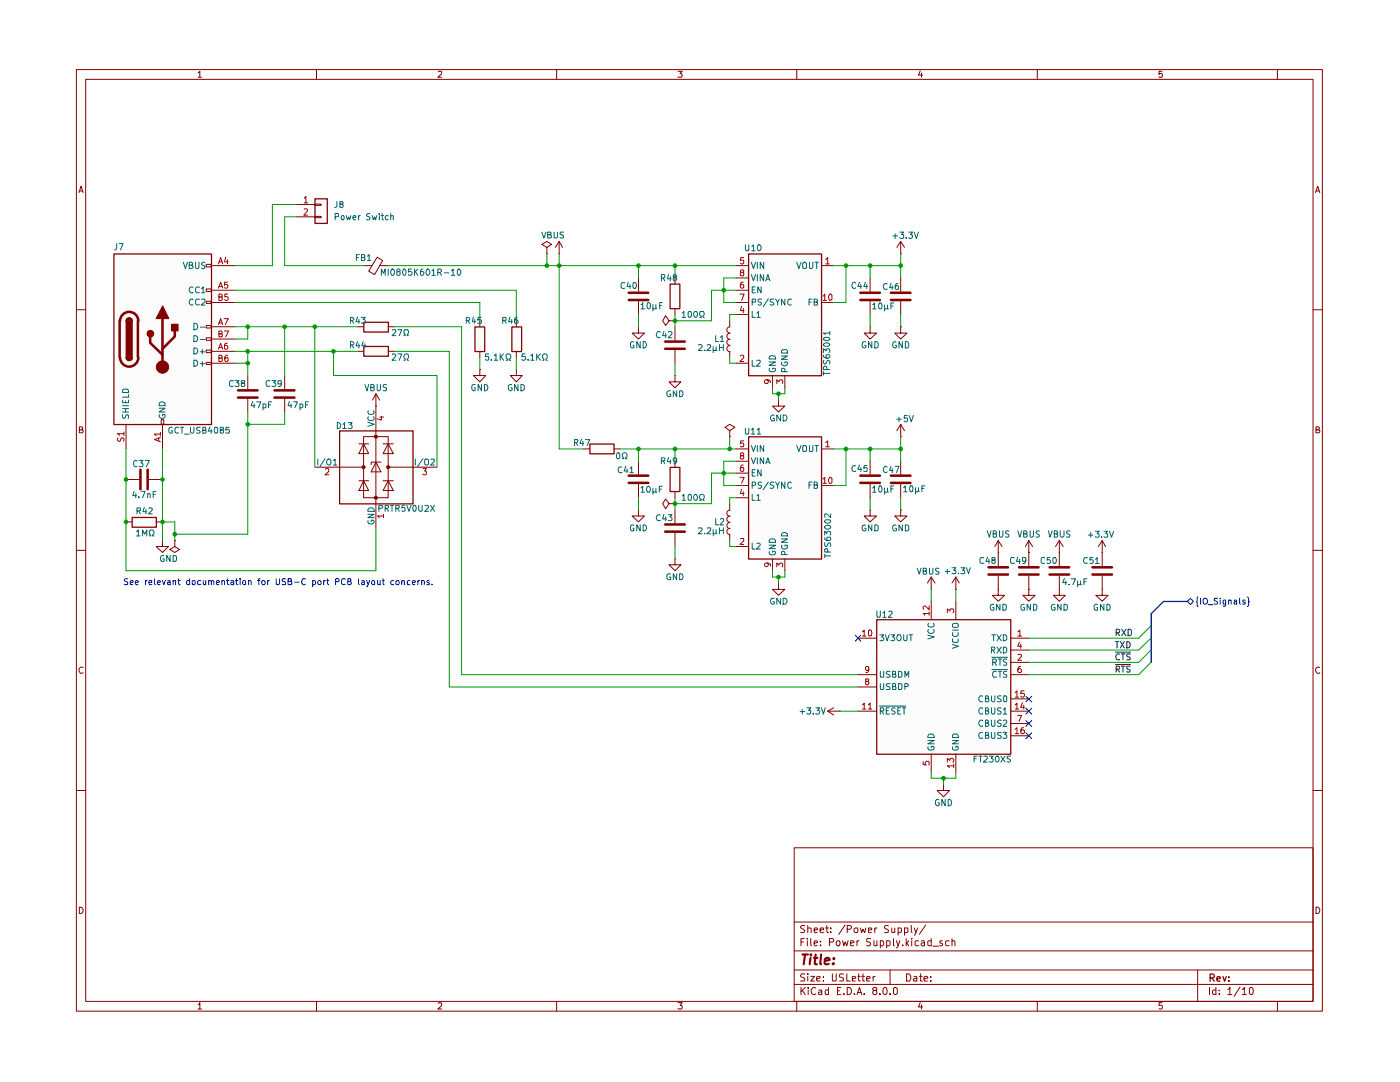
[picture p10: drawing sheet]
<svg xmlns="http://www.w3.org/2000/svg" width="279mm" height="216mm" viewBox="0 0 279 216" stroke-linecap="round" stroke-linejoin="round" font-family="sans-serif">
<g fill="none" stroke="#840000" stroke-width=".2">
<path d="M15.2 13.9h248.7v187.9h-248.7zM17.1 15.8h244.9v184h-244.9zM39.5 14.6l.4-.4v1.2M39.5 15.4h.7M63.2 13.9v1.9M87.5 14.3l.6-.1v.5l-.7 .7h.7M111.1 13.9v1.9M135.3 14.2h.8l-.4 .4 .4 .3v.4h-.8M159 13.9v1.9M183.6 14.1l-.3 .9h.9M183.9 14.6v.8M207 13.9v1.9"/>
<path d="M231.9 14.2h-.6v.5a.45 .45 0 0 1 .6 .1 .45 .45 0 0 1 0 .6l-.6-.1M254.9 13.9v1.9M15.8 38.4l.4-1.2 .4 1.2M15.9 38.1h.6M262.6 38.4l.4-1.2 .4 1.2M262.6 38.1h.6M15.2 61.8h1.9M262 61.8h1.9M15.8 85.8h.5l.2-.3-.2-.3h-.5v1.2h.6l.2-.5-.3-.1M262.6 85.8h.5l.2-.3-.2-.3h-.5v1.2h.6l.2-.5-.3-.1M15.2 109.8h1.9M262 109.8h1.9"/>
<path d="M16.6 133.2a.59 .59 0 0 0-.9 .5 .59 .59 0 0 0 .8 .6l.1-.1M263.4 133.2a.59 .59 0 0 0-.9 .5 .59 .59 0 0 0 .8 .6l.1-.1M15.2 157.7h1.9M262 157.7h1.9M158.5 169.2h103.5v30.6h-103.5zM15.8 181a.65 .65 0 0 1 .8 .7 .65 .65 0 0 1-.8 .6zM63.2 199.8v2M111.1 199.8v2M158.5 196.4h103.5M158.5 193.6h103.5M158.5 189.7h103.5M158.5 184h103.5"/>
<path d="M159 199.8v2M159.9 197v1.5M159.9 188h.5M160.1 197.6l.6 .9M160.5 187.3h-.6v1.4M160.6 194.4h-.7l-.1 .3 .1 .3a.49 .49 0 0 1 .6 .1 .49 .49 0 0 1 0 .6l-.7 .1M160.6 184.7a.6 .6 0 0 0-.8 .2l.1 .4a.74 .74 0 0 1 .7 .5l-.2 .3-.6-.1M160.7 197l-.8 .9M161.1 187.3v.1M161.1 187.7v1M161.2 194.3v.2M161.2 185.3l.6-.1 .1 .9"/>
<path d="M161.2 184.7v1.4M161.2 194.8v1M161.3 197v.2M161.3 197.5v1M161.8 194.8h.8l-.8 1h.8M161.8 187.3v1.2l.2 .2M162.5 188.2l.7-.2-.1-.2-.5-.1-.1 .3 .1 .6h.5M162.5 185.6l.7-.1-.1-.3h-.5l-.1 .1v.6l.1 .2 .5-.1M162.8 197.2a.68 .68 0 0 0-1 .5 .68 .68 0 0 0 .8 .8l.2-.2M163 195.3l.7-.1v-.3l-.5-.1-.2 .2 .1 .8h.6M163.4 197.6h.6v.9M163.7 185.6l.6-.1v-.3h-.6v.1v.6l.2 .2 .4-.1"/>
<path d="M163.7 188.6v.1M163.7 187.8v.2M164 197.9l-.6 .1-.1 .1v.2l.3 .2 .4-.1M164.3 195.7v.1M164.3 194.9v.1M164.8 185.2h.6M165 184.7v1.2l.4 .2M165.4 197.6l-.5-.1-.2 .3 .1 .6h.6M165.4 197v1.5M165.5 188h.7l.2-.3-.1-.3-.8-.1v1.4M165.8 185.9v.2M165.8 185.2v.1"/>
<path d="M166.1 194.3l.1 1.5 .7-.1v-1.4M167 187.8l.4-.1 .2 .3v.4l-.2 .3-.4-.1-.1-.2v-.4zM167.1 197.7h.5M167.8 197h-.7v1.5h.7M168.2 187.7l.2 1 .3-.7 .3 .7 .3-1M168.3 194.4l-.5-.1-.2 .2v.5l.7 .2v.5l-.7 .1M168.4 198.3v.2M168.7 184.6l-1.3 1.8M169 194.3v1.5h.7M169.1 197a.73 .73 0 0 1 .8 .7 .73 .73 0 0 1-.8 .8zM169.1 185.4h.6l.2-.2v-.3l-.2-.2h-.6v1.4M169.8 188.2l.6-.2v-.2h-.6v.8h.6"/>
<path d="M170.1 195.3l.7-.1-.1-.3h-.6v.9h.6M170.5 198.3v.2M170.5 185.3h.7l-.1 .7a.45 .45 0 0 1-.7-.2zM171 198.5l.5-1.5 .5 1.5M171 187.7v1M171.2 194.8h.5M171.2 198h.7M171.4 194.3v1.3l.1 .2h.2M171.5 187.7l-.5 .3M171.7 185.2l.3 .9 .2-.7 .4 .7 .2-.9M172 194.8h.6M172.2 194.3v1.5h.4"/>
<path d="M172.5 198.3v.2M173 195.3l.7-.1-.1-.3h-.6v.9h.6M173.3 185.6l.7-.1-.1-.3h-.6v.8h.6M173.7 187.3l-.7 .1v.4l.7 .2v.3v.3l-.2 .1-.5-.1M174.2 194.8v1M174.4 197.6l-.2-.2 .2-.4h.4l.2 .3-.2 .3h-.4l-.2 .2v.4l.2 .3h.4l.2-.3v-.2l-.2-.4M174.4 187.7v.9l.4 .1 .2-.1M174.6 185.2v.9M174.7 194.8l-.5 .3M175 185.2h-.2l-.2 .2M175 187.7v1M175.6 198.3v.2"/>
<path d="M175.7 187.8l.4-.1 .3 .3-.1 .6-.2 .1-.4-.1M175.7 187.7v1.4M176.5 197a.78 .78 0 0 1 .6 .6 .78 .78 0 0 1-.2 .8l-.2 .1a.8 .8 0 0 1-.5-.7 .8 .8 0 0 1 .3-.8zM177 187.8l.4-.1 .2 .2v.7l-.2 .1-.4-.1M177 187.7v1.4M177.3 184.7h-.5l-.3 .1v.4l.7 .3 .1 .4-.3 .2-.5-.1M177.6 198.3v.2M177.6 193.6v2.8M178 185.2v.8l.3 .1 .3-.2M178.3 197.3l.3-.3 .5 .3v.9l-.4 .3-.4-.3zM178.3 187.3v1.3l.2 .1M178.6 185.2v.9"/>
<path d="M178.9 187.7l.3 1M179.2 186l.5 .1 .2-.3v-.4l-.2-.2h-.5v1.4M179.6 187.7l-.4 1-.3 .4M180.2 188.6v.1M180.5 186l.4 .1 .3-.2-.1-.7h-.6v1.4M180.9 187.3v1.4M180.9 194.3a.81 .81 0 0 1 .9 .5 .81 .81 0 0 1-.3 1h-.6zM180.9 188.1l.5 .6M181.4 187.7l-.5 .6M181.9 184.7v1.2l.1 .2M182 187.3v.1M182 187.7v1"/>
<path d="M182.4 194.9h.6v.9h-.6l-.1-.4 .7-.2M182.5 185.2l.3 .9M183.1 185.2a2.02 2.02 0 0 1-.6 1.4M183.3 187.8l-.4-.1-.3 .2v.7l.3 .1 .4-.1M183.5 194.8h.6M183.7 194.3v1.5h.4M183.9 187.8h.5l.1 .9M184.4 195.3l.8-.1-.1-.3-.4-.1-.3 .2 .1 .8h.6M184.5 188l-.6 .2-.1 .2 .3 .3 .4-.1M184.7 184.6l-1.2 1.8M185.8 195.7v.1M185.8 194.9v.1"/>
<path d="M185.8 187.8l-.4-.1-.2 .2v.7l.2 .1 .4-.1M185.8 187.3v1.4M186.2 188.8h1.1M188 187.8l-.3-.1-.2 .3 .2 .2 .4 .2-.1 .2h-.5M189.4 187.8l-.4-.1-.3 .2v.7l.3 .1 .4-.1M190 187.9l.2-.2 .3 .1 .1 .9M190 187.3v1.4M207 199.8v2M239 193.6v6.2M241.4 197v1.5M242.7 197.6l-.5-.1-.2 .3v.4l.2 .3 .5-.1M242.7 197v1.5"/>
<path d="M243.3 198.3v.2M243.3 197.6v.1M245 197.4l.4-.1 .1-.3v1.5M245 198.5h.9M247.5 196.9l-1.2 1.9M247.9 197.4l.3-.1 .1-.3v1.5M247.9 198.5h.9M249.3 197.3l.4-.3a.81 .81 0 0 1 0 1.5l-.4-.3zM254.9 199.8v2M262.6 181a.65 .65 0 0 1 .8 .7 .65 .65 0 0 1-.8 .6zM39.5 200.5l.4-.4v1.2M39.5 201.3h.7"/>
<path d="M87.5 200.2l.1-.1h.4l.1 .1v.5l-.7 .6h.7M135.3 200.1h.8l-.4 .5 .4 .1v.6h-.8M183.6 200.1l-.3 .8h.9M183.9 200.5v.8M231.9 200.1h-.6v.6h.6l.1 .4-.3 .2h-.4"/>
</g>
<path d="M241.5 195.1l.8-.1v-.5l-.3-.1h-.5v1.4M241.9 195.1l.5 .7M242.9 195.4l.6-.2-.1-.3h-.4l-.1 .1v.6l.1 .2 .5-.1M244.1 194.9l.3 .9 .3-.9M245.2 195.7v.1M245.2 194.9v.1" fill="none" stroke="#840000" stroke-width=".25"/>
<path d="M160.1 190.5h1.1M160.7 190.5l-.3 1.9M161.8 191.1l-.2 1.3M161.8 190.5v.1M162.4 191.1h.7M162.8 190.5l-.2 1.8 .4 .1M163.9 190.5l-.2 1.7 .2 .2M164.6 191.7l1-.1-.1-.4a.6 .6 0 0 0-.9 .2v.9h.8M166.3 192.2l.1 .1h-.2l.1-.1-.1 .2M166.4 191.2v.2" fill="none" stroke="#840000" stroke-width=".42"/>
<g fill="#fcfcfc">
<path d="M133.7 93.2h1.9v4.8h-1.9z"/>
<path d="M133.7 56.6h1.9v5h-1.9z"/>
<path d="M132.8 99.6l.7 .9h1.2h-1.2l-.7 1-.5-1z"/>
<path d="M132.8 63l.7 1h1.2h-1.2l-.7 .9-.5-.9z"/>
<path d="M117.7 88.6h4.8v1.9h-4.8z"/>
<path d="M22.7 50.6h19.5v34.1h-19.5z"/>
<path d="M26.3 103.2h4.9v2h-4.9z"/>
<path d="M34.9 107.9v1.2l.9 .5-.9 .6-1-.6 1-.5z"/>
<path d="M67.7 85.9h14.7v14.6h-14.7z"/>
<path d="M62.8 39.6h2.5v4.9h-2.5z"/>
<path d="M108.1 48.8l1-.6 1 .6-1 .6v1.2v-1.2z"/>
<path d="M102.1 65.2h2v4.9h-2z"/>
<path d="M75.3 51.3l1.1 .7-1.6 2.8-1.2-.7z"/>
<path d="M94.7 65.2h2v4.9h-2z"/>
<path d="M72.6 64.3h4.9v1.9h-4.9z"/>
<path d="M72.6 69.1h4.9v1.9h-4.9z"/>
<path d="M149.4 50.6h14.5v24.3h-14.5z"/>
<path d="M144.7 85.3l.9-.6 1 .6-1 .6v1.2v-1.2z"/>
<path d="M174.9 123.6h26.8v26.9h-26.8z"/>
<path d="M149.4 87.1h14.5v24.4h-14.5z"/>
</g>
<path d="M22.7 50.7h19.5v34h-19.5zM133.7 56.7h2v4.9h-2zM25.2 71.3a.61 .61 0 0 0 .6 .6 .61 .61 0 0 0 .6-.6M117.7 88.6h4.9v2h-4.9zM133.7 93.3h2v4.8h-2z" fill="none" stroke="#840000" stroke-width=".25"/>
<g fill="none" stroke="#840000" stroke-width=".2">
<path d="M41.2 57.7h1v.5h-1zM41.2 52.7h1v.6h-1zM127.4 55.5v2.7M134.7 55.5v1.1M41.2 72.3h1v.4h-1zM41.2 69.9h1v.5h-1zM41.2 67.4h1v.5h-1zM41.2 64.9h1v.5h-1zM41.2 60.1h1v.4h-1zM127.4 65.2v1.3h1.2l-1.2 1.2-1.2-1.2h1.2M127.4 65.2h.1M127.4 60.1v2.6"/>
<path d="M133.5 64l-.7-1-.5 1 .5 .9 .7-.9h1.2M134.7 64h.1M134.7 74.9v1.3h1.2l-1.2 1.2-1.2-1.2h1.2M134.7 74.9h.1M134.7 61.6v1.1M134.7 65.2v2.7M134.7 69.9v2.6M32.2 83.7h.5v1h-.5zM116.4 89.6h1.3M122.5 89.6h1.3M127.4 92v2.7M127.4 96.6v2.7"/>
<path d="M134.7 92v1.2M134.7 98v1.3M127.4 101.8v1.2h1.2l-1.2 1.1-1.2-1.1h1.2M127.4 101.8h.1M133.5 100.5l-.7-.9-.5 .9 .5 1 .7-1h1.2M134.7 100.5h.1M134.7 111.5v1.2h1.2l-1.2 1.2-1.2-1.2h1.2M134.7 111.5h.1M134.7 101.8v2.6M134.7 106.3v2.8"/>
</g>
<path d="M125.5 58.4h3.9M125.5 59.9h3.9M24 71.3a1.83 1.83 0 0 0 1.8 1.9 1.83 1.83 0 0 0 1.8-1.9M132.8 69.6h3.9M132.8 68.2h3.9M125.5 94.9h3.9M125.5 96.4h3.9M132.8 106.1h3.9M132.8 104.7h3.9" fill="none" stroke="#840000" stroke-width=".51"/>
<path d="M25.1 71.3h1.2a.61 .61 0 0 1-.6 .6 .61 .61 0 0 1-.6-.6z" fill="#840000"/>
<path d="M25.2 64.1h1.2v7.2h-1.2z" fill="none" stroke="#840000" stroke-width=".25"/>
<path d="M25.1 64h1.2v7.3h-1.2z" fill="#840000"/>
<path d="M25.2 64a.61 .61 0 0 1 .6-.6 .61 .61 0 0 1 .6 .6" fill="none" stroke="#840000" stroke-width=".25"/>
<path d="M25.3 63.6a.61 .61 0 0 1 .7-.2 .61 .61 0 0 1 .3 .6h-1.2z" fill="#840000"/>
<path d="M24 64a1.83 1.83 0 0 1 1.8-1.8 1.83 1.83 0 0 1 1.8 1.8" fill="none" stroke="#840000" stroke-width=".51"/>
<circle cx="30" cy="66.6" r=".64" fill="none" stroke="#840000" stroke-width=".25"/>
<circle cx="30" cy="66.6" r=".64" fill="#840000"/>
<circle cx="32.4" cy="73.2" r="1.23" fill="none" stroke="#840000" stroke-width=".2"/>
<circle cx="32.4" cy="73.2" r="1.23" fill="#840000"/>
<path d="M23.9 64v7.3M27.5 64v7.3M30 67.1v1.3l2.4 2.4M32.4 63.5v9.7M34.9 66v1.1l-2.5 2.5" fill="none" stroke="#840000" stroke-width=".51"/>
<path d="M32.5 61.1l1.2 2.4h-2.5z" fill="none" stroke="#840000" stroke-width=".25"/>
<path d="M32.4 61l1.2 2.5h-2.4z" fill="#840000"/>
<path d="M34.2 64.7h1.3v1.3h-1.3z" fill="none" stroke="#840000" stroke-width=".25"/>
<path d="M34.2 64.7h1.3v1.3h-1.3z" fill="#840000"/>
<g fill="none" stroke="#840000" stroke-width=".2">
<path d="M42.2 53h4.8M42.2 57.9h4.8M42.2 70.1h4.8M42.2 65.2h4.8M42.2 60.4h4.8M42.2 72.5h4.8M42.2 67.7h4.8M49.4 74.9v2.7M49.4 79.6v2.6M25.1 84.7v4.9M25.1 95.7h2.7M29.7 95.7h2.7"/>
<path d="M32.4 84.7v4.9M72.4 93h.4v.4h-.4zM25.1 104.1h1.2M31.2 104.1h1.2M32.4 107.9v1.2h1.2l-1.2 1.1-1.2-1.1h1.2M32.4 107.9h.1M34.9 107.9v1.2l.9 .5-.9 .6-1-.6 1-.5M34.9 107.9h.1"/>
</g>
<g fill="none" stroke="#006464" stroke-width=".2">
<path d="M36.6 52.3l.4 1.3 .4-1.3M37.8 52.9h.6v-.5l-.6-.1v1.3h.5l.2-.4-.3-.3M38.5 57.3a.61 .61 0 0 0-.7 .3 .61 .61 0 0 0 .2 .8l.5-.1M38.5 59.8l-.5-.1a.61 .61 0 0 0-.2 .8 .61 .61 0 0 0 .7 .3M39 52.3v1.1l.3 .2 .3-.1 .1-.2v-1M39.8 57.3l-.3-.1-.5 .3v.7l.3 .2 .5-.1M39.8 59.8l-.5-.1-.3 .2v.7l.5 .3 .3-.1M40.2 57.6l.4-.4v1.2M40.2 59.8l.6-.1 .1 .5-.8 .7h.8M40.2 58.4h.7M40.9 52.4l-.4-.1-.3 .3 .2 .3 .5 .2v.3l-.2 .2-.5-.1M24.5 79.8v.6h1.2v-.6"/>
<path d="M24.5 77.8l.2-.2h.7l.3 .4v.3h-1.2zM25.7 78.7v.6h-1.2M38.7 69.4a.66 .66 0 0 1 .7 .4 .66 .66 0 0 1-.2 .8h-.5zM38.7 64.5a.65 .65 0 0 1 .8 .7 .65 .65 0 0 1-.8 .6zM38.7 71.9h.5a.66 .66 0 0 1 .2 .8 .66 .66 0 0 1-.7 .4zM38.7 67a.66 .66 0 0 1 .7 .4 .66 .66 0 0 1-.2 .8h-.5zM40 70.2h.9M40 65.3h.9M40 72.6h.9M40 67.7h.9M40.4 69.7v.9M40.4 72.1v1"/>
<path d="M24.5 82.7v.6l.1 .2 .5-.3v-.2l.2-.3 .3 .1v.7M24.5 82.2h1.2M24.5 81.5h1.2M24.5 80.9h1.2M25.1 80v.4M25.1 81.5v.7M31.8 81.5h1.1l-1.1 .7h1.1M31.8 82.7a.61 .61 0 0 0 .3 .8 .61 .61 0 0 0 .8-.3v-.5h-.5v.3M31.8 80.4a.72 .72 0 0 1 1.1 0v.5h-1.1z"/>
</g>
<g fill="none" stroke="#a90000" stroke-width=".2">
<path d="M43.6 52.7l.4-1.3 .5 1.3M43.6 57.5l.4-1.2 .5 1.2M43.7 59.3h.5l.2-.4-.3-.2h-.4v1.2h.5l.2-.1v-.4l-.3-.1M43.7 52.2h.6M43.7 57.2h.6M45 51.3l-.2 .9h.8M45.4 56.3h-.6v.6l.4-.2 .3 .3-.1 .4h-.6M45.4 51.8v.9M45.5 58.7h-.6v.6h.6v.6h-.5l-.1-.1M43.6 69.7l.4-1.2 .5 1.2M43.6 64.8l.4-1.2 .5 1.2M43.7 71.5l.6-.1 .1-.3-.3-.2h-.4v1.2h.5l.2-.1v-.4l-.3-.1"/>
<path d="M43.7 66.6h.4l.3-.2-.2-.4h-.5v1.2l.7-.1v-.4l-.3-.1M43.7 69.3h.6M43.7 64.4h.6M44.7 63.6h.9l-.6 1.2M44.8 66h.8l-.6 1.2M45.4 68.5h-.4l-.2 .3v.8h.6v-.6l-.4-.1-.2 .3M45.5 70.9l-.5 .1-.1 .2v.8l.1 .1h.5v-.7h-.5l-.1 .2M23.5 87.4v.4l.2 .3 .3-.1 .2-.6h.4l.1 .1-.1 .6M24.7 86.5h-1.2l.4 .4M24.7 86.2v.7M31.7 87.4v.6M32 87.3l-1.2 .4 1.2 .4"/>
<path d="M32 86.6h-1.2l.4 .4M32 86.3v.7"/>
</g>
<path d="M47.5 79.3h3.9M47.5 77.9h3.9M28 93.7v3.9M29.5 93.7v3.9" fill="none" stroke="#840000" stroke-width=".51"/>
<path d="M67.8 86h14.6v14.5h-14.6zM26.4 103.3h4.8v1.9h-4.8z" fill="none" stroke="#840000" stroke-width=".25"/>
<path d="M72.4 93h.4v.4h-.4z" fill="#840000"/>
<path d="M72.6 87.1h4.9v12.2h-4.9zM74.8 99.1h.4v.4h-.4z" fill="none" stroke="#840000" stroke-width=".2"/>
<path d="M74.8 99.1h.4v.4h-.4z" fill="#840000"/>
<g fill="none" stroke="#840000" stroke-width=".2">
<path d="M67.7 93.2h4.9M71.6 95.9h2M71.6 88.6h2M72.6 95.9l1 2h-2zM72.6 88.6l1 1.9h-2zM74.8 86.9h.4v.4h-.4zM75 92.2l1 2h-1.9zM75 85.9v14.6M76 92.2h-1.9v.5M76.5 95.9h2M76.5 88.6h2M77.5 95.9l1 2h-2z"/>
<path d="M77.5 88.6l1 1.9h-2zM77.5 93.2h4.9"/>
</g>
<path d="M74.8 86.9h.4v.4h-.4z" fill="#840000"/>
<path d="M77.3 93h.4v.4h-.4z" fill="none" stroke="#840000" stroke-width=".2"/>
<path d="M77.3 93h.4v.4h-.4z" fill="#840000"/>
<g fill="none" stroke="#840000" stroke-width=".2">
<path d="M59.2 40.8h3.6M59.2 43.3h3.6M62.8 43.2h1.3v.2h-1.3zM62.8 40.7h1.3v.3h-1.3zM72.6 53h1.6M75.3 51.3l1.1 .7-1.6 2.8-1.2-.7zM75.8 53h1.7M109.1 49.4l1-.6-1-.6-1 .6 1 .6v1.2M109.1 50.6h.1M111.6 50.6h.1M111.6 48.2l-.8 1.2M111.6 48.2v2.4"/>
<path d="M111.6 48.2l.7 1.2M146.9 53h2.5M146.9 57.9h2.5M146.9 55.5h2.5M163.9 53h2.5M173.7 55.5v2.7M179.7 50.6h.1M179.7 48.2v2.4M179.7 55.5v2.7M179.7 48.2l-.7 1.2M179.7 48.2l.8 1.2M56.8 74.9v2.7"/>
<path d="M56.8 79.6v2.6M71.4 65.2h1.2M71.4 70.1h1.2M75 78.6v7.3M75 78.6l-.7 1.2M75 78.6l.8 1.2M77.5 65.2h1.2M77.5 70.1h1.2M95.8 73.7v1.2h1.1l-1.1 1.3-1.3-1.3h1.3M95.8 73.7h.1M95.8 64v1.2M95.8 70.1v1.2"/>
<path d="M103 73.7v1.2h1.2l-1.2 1.3-1.1-1.3h1.1M103 73.7h.1M103 64v1.2M103 70.1v1.2M145.6 64v1.2M145.6 70.1v1.2M145.7 68.9a.61 .61 0 0 0-.6 .7 .61 .61 0 0 0 .6 .6M145.7 67.7a.61 .61 0 0 0-.6 .6 .61 .61 0 0 0 .6 .6M145.7 66.5a.61 .61 0 0 0-.6 .6 .61 .61 0 0 0 .6 .6M145.7 65.2a.61 .61 0 0 0-.6 .6 .61 .61 0 0 0 .6 .6M146.9 60.4h2.5M146.9 72.5h2.5"/>
<path d="M146.9 62.7h2.5M154.2 74.9v2.5M155.4 79.8v1.2h1.2l-1.2 1.2-1.2-1.2h1.2M155.4 79.8h.1M156.6 74.9v2.5M163.9 60.4h2.5M173.7 65.2v1.3h1.2l-1.2 1.2-1.2-1.2h1.2M173.7 65.2h.1M173.7 60.1v2.6M179.7 65.2v1.3h1.3l-1.3 1.2-1.1-1.2h1.1M179.7 65.2h.1M179.7 60.1v2.6"/>
<path d="M62.8 93.2h4.9M75 81h.1M82.4 93.2h4.8M145.6 85.9l1-.6-1-.6-.9 .6 .9 .6v1.2M145.6 87.1h.1M146.9 89.6h2.5M146.9 96.9h2.5M146.9 99.3h2.5M146.9 94.4h2.5M146.9 92h2.5M163.9 89.6h2.5M163.9 96.9h2.5"/>
<path d="M173.7 92v2.7M173.7 96.6v2.7M179.7 87.1h.1M179.7 84.7l-.7 1.2M179.7 84.7v2.4M179.7 92v2.7M179.7 96.6v2.7M179.7 84.7l.8 1.2M75 100.5v4.9M145.6 100.5v1.3M145.6 106.6v1.3M145.7 105.4a.61 .61 0 0 0-.6 .6 .61 .61 0 0 0 .6 .7"/>
<path d="M145.7 103a.64 .64 0 0 0-.6 .6 .64 .64 0 0 0 .6 .6 .61 .61 0 0 0-.6 .7 .61 .61 0 0 0 .6 .6M145.7 101.8a.61 .61 0 0 0-.6 .6 .61 .61 0 0 0 .6 .6M146.9 109.1h2.5M154.2 111.5v2.4M155.4 116.3v1.3h1.2l-1.2 1.2-1.2-1.2h1.2M155.4 116.3h.1M156.6 111.5v2.4M173.7 101.8v1.2h1.2l-1.2 1.1-1.2-1.1h1.2M173.7 101.8h.1M179.7 101.8v1.2h1.3l-1.3 1.1-1.1-1.1h1.1M179.7 101.8h.1M185.8 117.6h.1"/>
<path d="M185.8 115.1v2.5M185.8 120v3.6M185.8 115.1l-.7 1.2M185.8 115.1l.8 1.2M190.8 117.6h.1M190.8 115.1v2.5M190.8 120v3.6M190.8 115.1l-.8 1.2M190.8 115.1l.6 1.2M199.2 110.2h.1M199.2 107.9v5M199.2 114.9v2.7"/>
<path d="M199.2 107.9l-.7 1.2M199.2 107.9l.8 1.2M171.2 127.3h3.7M171.2 134.6h3.7M171.2 137.1h3.7M201.7 127.3h3.6M201.7 139.4h3.6M201.7 132.2h3.6M201.7 129.7h3.6M201.7 134.6h3.6M165.2 141.9h2.4M165.2 141.9l1.2 .8"/>
<path d="M166.4 141.2l-1.2 .7M167.6 141.9h.1M171.2 141.9h3.7M185.8 150.5v3.6M188.3 156.6v1.1h1.2l-1.2 1.3-1.3-1.3h1.3M188.3 156.6h.1M190.8 150.5v3.6M201.7 141.9h3.6M201.7 146.8h3.6M201.7 144.4h3.6"/>
</g>
<g fill="none" stroke="#006464" stroke-width=".2">
<path d="M149.9 52.3l.5 1.3 .4-1.3M149.9 54.8l.5 1.3 .4-1.3M150.1 57.8h.4M150.7 57.2h-.6v1.2h.6M151.1 52.3v1.3M151.1 54.8v1.3M151.9 57.2v1.2l-.7-1.2v1.2M152 59.7l-.7 .1v.3l.7 .4-.3 .4-.4-.1M152.4 52.3v1.3l-.7-1.3v1.3M152.4 54.8v1.3l-.7-1.3v1.3M152.8 56.1l.4-1.3 .5 1.3M153 55.7h.5"/>
<path d="M153.3 59.6l-1 1.6M154.4 59.7h-.6l-.1 .2 .2 .4h.3l.2 .2-.1 .3h-.6M154.8 59.7l.4 .6 .3-.6M156.6 59.7v1.2l-.6-1.2v1.2M157.9 59.8l-.5-.1-.2 .2v.7a.45 .45 0 0 0 .7 .2M159 52.3l.4 1.3 .5-1.3M160.4 52.3h.3l.3 .3v.8l-.3 .2-.5-.2v-.8zM161.5 52.3v1.1l.2 .2h.3l.2-.3v-1M162.1 59.7h-.6v1.2M162.6 52.3h.7M163 52.3v1.3M150.1 71.9v1.2h.6"/>
<path d="M150.1 62.1v1.2h.6M150.1 60.3h.6l.1-.5-.7-.1v1.2M151 72l.6-.1 .1 .3-.7 .9h.7M151 62.5l.4-.4v1.2M151 63.3h.7M153.5 72.2h1.3l-1.3 .7h1.3M153.6 73.5l-.1 .3 .3 .4h.6l.4-.4-.1-.3h-.5v.2M153.7 71h.9l.2 .6h-1.3zM155.2 60.3v.6M156 71h1.1l-1.1 .7h1.1M156 72.3v.1a.66 .66 0 0 0 .4 .6 .66 .66 0 0 0 .7-.3v-.5h-.5v.3M156 69.9l.2-.1h.7l.2 .1v.5h-1.1z"/>
<path d="M156.6 74.2v-.5l-.1-.2h-.5v.7h1.1M161.5 60.3h.4M162.5 60.3h.4l.3-.3-.2-.3h-.5v1.2l.7-.1v-.4l-.3-.1M63.4 91.6v1.2M64.9 91.5l-1.1 1.6M65.3 91.8l.1-.2h.5l.1 .2a.65 .65 0 0 1-.5 1l-.1-.1a.67 .67 0 0 1-.1-.9zM66.6 92l.3-.4v1.2M66.6 92.8h.6M73.4 84.2l1.3 .5-1.3 .4M73.5 83.1l-.1 .5 .2 .2h.8a.37 .37 0 0 0 .3-.3 .37 .37 0 0 0-.2-.4M73.5 82l-.1 .2a.6 .6 0 0 0 .7 .5 .6 .6 0 0 0 .5-.7h-.1M82.9 91.6v1.2"/>
<path d="M84.4 91.5l-1.1 1.6M84.9 91.6h.4l.2 .2v.8l-.2 .2-.5-.2v-.8zM86 91.7l.6-.1 .1 .4-.8 .8h.8M149.9 88.9l.5 1.2 .4-1.2M149.9 91.4l.5 1.1 .4-1.1M150.1 98.6v1.2h.6M150.1 96.9l.6-.1 .1-.4-.3-.2h-.4v1.3M150.1 94.3h.4M150.7 93.7h-.6v1.3h.6M151 99l.4-.4v1.2M151 99.8h.7M151.1 88.9v1.2"/>
<path d="M151.1 91.4v1.1M151.9 93.7v1.3l-.7-1.3v1.3M152 96.3l-.5-.1-.2 .2v.3l.6 .2 .1 .2-.3 .4-.4-.1M152.4 88.9v1.2l-.7-1.2v1.2M152.4 91.4v1.1l-.7-1.1v1.1M152.8 92.5l.4-1.1 .5 1.1M153 92.2h.5M153.3 96.2l-1 1.5M154.4 96.3l-.5-.1-.2 .2 .1 .3 .5 .2 .1 .2-.2 .4-.5-.1M154.8 96.2l.4 .7 .3-.7M155.2 96.9v.6M156.6 96.2v1.3l-.6-1.3v1.3"/>
<path d="M157.9 96.4l-.3-.2-.4 .3 .1 .8 .3 .2 .3-.2M159 88.9l.4 1.2 .5-1.2M160.2 89.1l.2-.2 .6 .2v.8l-.2 .2h-.4l-.2-.2zM161.5 96.8h.4M161.5 88.9l.1 1.2h.5l.1-.2v-1M162.1 96.2h-.6v1.3M162.5 96.8h.4l.3-.4-.3-.2h-.4v1.3h.5l.2-.2v-.4l-.3-.1M162.6 88.9h.7M163 88.9v1.2M73.4 102.6h1.3l-1.3 .7h1.3M73.5 103.9l-.1 .1a.6 .6 0 0 0 .6 .6 .6 .6 0 0 0 .6-.7l-.5-.1v.3M73.6 101.4l.7-.1 .4 .5v.2h-1.3z"/>
<path d="M150.1 108.4v1.2h.6M151 108.5l.5-.1 .2 .3-.7 .9h.7M153.5 108.8h1.3l-1.3 .7h1.3M153.6 110.1l-.1 .1a.64 .64 0 0 0 .6 .6 .64 .64 0 0 0 .7-.6l-.2-.2h-.4v.2M153.6 107.7l.2-.2h.6l.4 .4v.3h-1.3zM156 107.5h1.1l-1.1 .7h1.1M156 108.8a.61 .61 0 0 0 .4 .8 .61 .61 0 0 0 .7-.3v-.5h-.5v.2M156 106.5a.72 .72 0 0 1 1.1 0v.4h-1.1zM156.6 110.7v-.6h-.6v.6h1.1M175.6 126.7h.8l-.5 .4 .5 .2-.1 .5h-.7M175.7 136.4l.1 1.2 .6-.1v-1.1M175.7 133.9l.1 1.2 .6-.1v-1.1"/>
<path d="M176.7 126.7l.3 1.1 .5-1.1M177.6 136.5h-.6l-.1 .2 .2 .3h.3l.2 .4-.1 .2h-.6M177.6 134h-.6v.5l.5 .1 .1 .4-.1 .1h-.6M177.8 126.7h.8l-.5 .4 .5 .2-.1 .5h-.7M178.1 137h.5l.1-.2v-.3l-.6-.1v1.2h.6l.1-.4-.2-.2M178.1 134.5h.6v-.5l-.6-.1v1.2h.6l.1-.3-.2-.3M179.2 126.7h.5l.1 .7a.46 .46 0 0 1-.6 .4 .86 .86 0 0 1 0-1.1zM179.3 136.4h.4l.3 .3v.6l-.2 .3h-.5zM179.3 133.9h.4l.3 .4v.6l-.2 .2h-.5zM180.3 126.7v.9a.35 .35 0 0 0 .4 .3 .35 .35 0 0 0 .3-.3v-.9M180.6 137h.5l.2-.2-.1-.3-.6-.1v1.2M180.6 135.1v-1.2l.3 .9 .5-.9v1.2"/>
<path d="M181.4 126.7h.7M181.8 126.7v1.1M185.2 126.7l1.2 .4-1.2 .4M185.3 125.6l-.1 .2a.64 .64 0 0 0 .6 .6 .64 .64 0 0 0 .6-.6l-.1-.2M185.3 124.4l-.1 .2a.65 .65 0 0 0 .6 .6 .65 .65 0 0 0 .6-.6l-.1-.2M190.1 128.6l1.2 .3-1.2 .5M190.1 124.5l.7-.1 .5 .3a.62 .62 0 0 1-.6 .5 .62 .62 0 0 1-.6-.3zM190.1 125.7h1.2M190.2 127.5l-.1 .5 .2 .2h.7a.45 .45 0 0 0 .2-.7M190.2 126.2l-.1 .5a.61 .61 0 0 0 .8 .3 .61 .61 0 0 0 .3-.8M196.1 138.9h-.5a.61 .61 0 0 0-.2 .7 .61 .61 0 0 0 .7 .4M196.7 139.4h.5v-.5h-.5v1.1h.4h.2l.1-.4-.4-.2"/>
<path d="M197.9 138.9v.9a.35 .35 0 0 0 .3 .3 .35 .35 0 0 0 .3-.3v-.9M197.9 129.7l.6-.1v-.5h-.6v1.2M198 126.7h.7M198 131.2h3.1M198 133.6h3.1M198.1 132.2h.5l.3-.5-.3-.2h-.5v1.3M198.1 129.7l.4 .6M198.3 126.7v1.1M198.5 132.2l.4 .6M198.9 134l-.4-.1-.4 .4v.6l.2 .2 .6-.1M199 126.7l.8 1.1M199 129.1l.8 1.2"/>
<path d="M199.2 131.5h.7M199.2 133.9h.7M199.6 131.5v1.3M199.6 133.9v1.2M199.8 138.9h-.6l-.1 .1 .1 .4 .6 .3-.1 .3h-.6M199.8 126.7l-.8 1.1M199.8 129.1l-.8 1.2M200.2 126.7h.5l.2 .2v.7l-.4 .2h-.3zM200.2 129.1h.5l.2 .3v.7l-.4 .2h-.3zM200.3 138.9h.4l.2 .1v.8a.35 .35 0 0 1-.4 .2 .35 .35 0 0 1-.3-.4zM200.9 131.6l-.4-.1-.3 .2 .1 .3 .6 .3v.3l-.2 .2-.5-.1M200.9 134l-.4-.1-.3 .3 .1 .3 .6 .2v.3l-.7 .1"/>
<path d="M175.5 140.9h5.3M175.7 141.9l.7-.1v-.4l-.2-.2h-.5v1.3M175.9 141.9l.5 .6M176.9 141.8h.4M177.5 141.2h-.6v1.3h.6M178.6 141.3l-.5-.1-.1 .2v.3l.6 .5-.2 .3-.4-.1M179.2 141.8h.4M179.7 141.2h-.5v1.3h.5M180.1 141.2h.7M180.4 141.2v1.3M185.2 147.7h1.2l-1.2 .7h1.2M185.3 149l-.1 .1a.64 .64 0 0 0 .6 .6 .64 .64 0 0 0 .6-.5l-.1-.3h-.5v.3"/>
<path d="M185.3 146.6h1l.1 .6h-1.2zM190.1 149v.4a.61 .61 0 0 0 .8 .3 .61 .61 0 0 0 .3-.8h-.4v.3M190.1 147.7h1.2l-1.2 .7h1.2M190.1 146.7l.2-.2h.7l.3 .7h-1.2zM196.1 141.4l-.2-.2a.6 .6 0 0 0-.6 .7 .6 .6 0 0 0 .8 .5v-.1M196.1 146.2a.61 .61 0 0 0-.8 .3 .61 .61 0 0 0 .3 .8l.5-.1M196.1 143.9l-.2-.2a.64 .64 0 0 0-.6 .6 .64 .64 0 0 0 .6 .7l.2-.2M196.7 141.8h.5v-.5l-.5-.1v1.3h.4l.3-.4-.4-.3M196.7 146.7l.5-.1v-.4l-.5-.1v1.2h.5l.2-.3-.2-.3h-.2M196.7 144.3l.5-.1v-.4l-.5-.1v1.3h.4l.3-.5-.4-.2M197.9 141.2v1l.2 .3 .4-.1v-.2v-1M197.9 146.1l.1 1.2h.5v-1.2"/>
<path d="M197.9 143.7v1l.2 .3 .4-.1v-.2v-1M199.8 141.3l-.5-.1-.2 .3 .1 .3 .5 .2 .1 .2-.2 .3-.5-.1M199.8 146.2h-.7v.3l.2 .2h.3l.2 .5-.2 .1h-.5M199.8 143.8l-.5-.1-.2 .2v.3l.7 .3-.2 .5-.5-.1M200.2 146.1h.7l-.4 .5 .4 .1v.5h-.7M200.2 141.6l.4-.4v1.3M200.2 143.9l.2-.2 .4 .1 .1 .4-.7 .8h.7M200.2 142.5h.7"/>
</g>
<g fill="none" stroke="#a90000" stroke-width=".2">
<path d="M60.7 39.5l.3-.3v1.3M60.7 41.7h.4l.3 .3-.8 .9h.8M60.7 40.5h.7M147.7 58.7h.8l-.5 1.2M148 54.4l-.3-.3 .1-.2h.6v.4l-.6 .1v.6h.6v-.6h-.1M148.3 56.3l-.4 .1-.2 .8 .3 .3 .4-.1v-.5l-.1-.2-.5 .1-.1 .2M148.4 51.4h-.6l-.1 .6 .6-.1 .1 .6-.1 .2h-.4l-.2-.2M164.3 59.1l.3-.4v1.2M164.3 59.9h.6M164.8 51.7h.1l.3-.3v1.3M164.8 52.7h.7M165.5 58.8l.3-.1 .2 .2v.8l-.2 .2a.71 .71 0 0 1-.3-1.1z"/>
<path d="M147.7 71l.2-.1h.4l.1 .1v.4l-.7 .7h.7M148 61.1l-.3 .9h.8M148.3 61.6v.8M153.1 75.8l.1 .1a.42 .42 0 0 1 0 .5 .42 .42 0 0 1-.5 .1v-.6a.98 .98 0 0 1 1.1 .1v.4M155 76.5v-.7l.5 .4 .2-.4 .4 .1v.6M64.9 93.6l.2-.1h.3l.2 .1v.5l-.7 .6h.7M75.8 83.2h.7M76.1 83.1v.7l-.8-.2M84.4 93.5h.7l-.3 .5 .3 .1v.5l-.2 .1h-.3l-.2-.1M147.7 95.3h.8l-.5 1.1M148 97.6l-.3 .9h.8M148 90.9l-.3-.3 .3-.3h.3l.1 .5-.1 .1h-.5l-.1 .2v.3l.3 .2 .4-.2v-.4l-.1-.1"/>
<path d="M148.3 92.8h-.2a.93 .93 0 0 0-.3 1.2l.5 .1 .1-.2v-.5l-.6-.1-.1 .2M148.3 98.1v.8M148.4 88h-.6l-.1 .6 .2-.2h.4l.1 .2v.5h-.7M164.3 95.6l.3-.3v1.1M164.3 96.4h.6M164.8 88.3l.4-.3v1.2M164.8 89.2h.7M165.5 95.3h.3l.2 .2v.8l-.1 .1h-.4a.78 .78 0 0 1 0-1.1zM76.5 103h-1.1l.3 .3M76.5 102.6v.7M147.7 107.5l.6-.1 .1 .6-.7 .6h.7M153.1 112.4a.35 .35 0 0 1 .2 .3 .35 .35 0 0 1-.2 .3h-.3a.35 .35 0 0 1-.2-.3 .35 .35 0 0 1 .2-.3l.9 .1 .1 .4"/>
<path d="M155 113.1v-.7l.5 .4v-.4h.6v.7M172.1 126.1l.4-.4v1.2M172.1 126.9h.7M173 136l-.3-.3 .1-.2h.5v.4l-.5 .1-.1 .4a.35 .35 0 0 0 .4 .3 .35 .35 0 0 0 .3-.3l-.1-.4h-.2M173.3 125.9l.2-.2h.3a.91 .91 0 0 1-.1 1.2l-.3-.1-.1-.1zM173.4 133.5l-.1 .2a.43 .43 0 0 1-.5-.1 .43 .43 0 0 1 0-.6h.5l.1 .3-.2 .8-.4 .1M185.4 122.4h-1.2l.4 .4M185.4 120.9v.8l-.8-.8-.4 .3 .1 .4M185.4 122.1v.7M189.1 122.3v-.8l.5 .4 .1-.4h.5l.1 .3v.3l-.1 .2M202.6 138.2l.3-.4v1.3M202.6 139.1h.7"/>
<path d="M203.1 126.1l.4-.4v1.2M203.1 130.6h.5l.3 .2-.8 .9h.8M203.1 126.9h.8M203.5 128.1l-.4 .8h.8M203.7 133a.55 .55 0 0 0-.6 .5l.1 .6 .4 .1 .3-.3v-.2l-.3-.3h-.2l-.3 .3M203.7 128.5v.9M204.4 137.8h-.6l-.1 .6 .6-.1 .2 .6-.3 .2h-.3l-.2-.2M172.1 140.6l.4-.3v1.2M172.1 141.5h.7M173.3 140.6l.4-.3v1.2M173.3 141.5h.7M184.2 152v.6l.6 .1-.1-.2v-.4l.2-.2h.4l.1 .2-.1 .6"/>
<path d="M189.1 152.1v-.8l.5 .4 .1-.3 .4-.1 .2 .3v.3l-.1 .2M190.3 152.8h-1.2l.4 .4M190.3 152.5v.7M202.6 140.6l.3-.3v1.2M202.6 145.5l.3-.3v1.2M202.6 141.5h.7M202.6 146.4h.7M203.1 142.8h.8l-.5 1.1M204 140.2l-.3 .9h.8M204.3 145.2h-.3l-.2 .3v.8a.42 .42 0 0 0 .5 0 .42 .42 0 0 0 .1-.6l-.4-.1-.3 .3M204.3 140.7v.8"/>
</g>
<path d="M62.9 39.7h2.4v4.9h-2.4zM149.4 50.7h14.6v24.3h-14.6zM72.6 64.3h4.9v2h-4.9zM72.6 69.1h4.9v2h-4.9zM94.8 65.2h1.9v4.9h-1.9zM102.2 65.2h1.9v4.9h-1.9zM149.4 87.2h14.6v24.4h-14.6zM175 123.7h26.7v26.8h-26.7z" fill="none" stroke="#840000" stroke-width=".25"/>
<path d="M171.7 58.4h3.9M171.7 59.9h3.9M177.8 58.4h3.9M177.8 59.9h3.9M54.8 79.3h4M54.8 77.9h4M171.7 94.9h3.9M171.7 96.4h3.9M177.8 94.9h3.9M177.8 96.4h3.9M197.3 114.6h3.9M197.3 113.2h3.9" fill="none" stroke="#840000" stroke-width=".51"/>
<path d="M237 120l.6-.6 .6 .6-.6 .7z" fill="#fff"/>
<g fill="none" stroke="#000084" stroke-width=".2">
<path d="M237 120l.6-.6 .6 .6-.6 .7zM239.1 119.1l-.2 .1v.7l-.1 .2 .1 .1v.8h.2M239.6 119.4v1.2M240.3 119.4h.4a.74 .74 0 0 1 .2 1l-.5 .2a.86 .86 0 0 1-.1-1.2zM243 119.4h-.6v.5l.5 .2 .1 .2-.3 .3-.4-.1M243.5 119.4v.1M243.5 119.7v.9M244.6 119.7v1.1l-.2 .2-.3-.1M244.6 119.8l-.3-.1-.2 .2v.6h.5M245.2 119.9l.2-.2 .3 .1v.8M245.2 119.7v.9M246.3 119.8h.5v.8"/>
<path d="M247.4 119.4v1l.2 .2M248.5 119.8l-.3-.1-.2 .2 .2 .2 .3 .1v.3h-.5M248.9 119.1l.3 .3v.7h.1h-.1v.7l-.3 .2M170.7 126.7l1.1 1.2M171.8 126.7l-1.1 1.2M204.7 138.9l1.2 1.1M205.9 138.9l-1.2 1.1M241.1 120.7h1M246.8 120.1h-.5v.4h.5M204.7 143.8l1.2 1.2M204.7 146.2l1.2 1.2M204.7 141.3l1.2 1.2"/>
<path d="M205.9 143.8l-1.2 1.2M205.9 146.2l-1.2 1.2M205.9 141.3l-1.2 1.2"/>
</g>
<g fill="none" stroke="#0f0f0f" stroke-width=".2">
<path d="M222.6 130.1h3M222.6 128h.7M222.6 132.6h3M222.8 126.2h.6v-.5l-.1-.1h-.5v1.2M222.8 133.5h.6v-.5l-.6-.1v1.2M222.9 128v1.3M223 126.2l.4 .6M223 133.5l.4 .6M223.4 130.6a.61 .61 0 0 0-.7 .3 .61 .61 0 0 0 .2 .8l.5-.1M223.6 128l.8 1.3M223.8 130.5h.7M223.8 132.9h.7"/>
<path d="M223.9 125.6l.8 1.2M224.1 130.5v1.2M224.1 132.9v1.2M224.4 128l-.8 1.3M224.7 125.6l-.8 1.2M224.9 128a.64 .64 0 0 1 .7 .7 .64 .64 0 0 1-.7 .6zM225.1 125.6h.4l.3 .3v.6l-.3 .3h-.4zM225.6 130.6h-.7v.3l.7 .4-.1 .4h-.6M225.6 132.9l-.7 .1v.4l.7 .4-.3 .3-.4-.1"/>
</g>
<g fill="none" stroke="#840000" stroke-width=".2">
<path d="M199.2 117.6v1.2h1.3l-1.3 1.2-1.2-1.2h1.2M199.2 117.6h.1M205.3 117.6v1.2h1.3l-1.3 1.2-1.2-1.2h1.2M205.3 117.6h.1M205.3 110.2h.1M205.3 107.9v5M205.3 114.9v2.7M205.3 107.9l-.7 1.2M205.3 107.9l.8 1.2M211.4 110.2h.1M211.4 117.6v1.2h1.2l-1.2 1.2-1.2-1.2h1.2M211.4 117.6h.1"/>
<path d="M211.4 107.9l-.7 1.2M211.4 107.9v5M211.4 114.9v2.7M211.4 107.9l.8 1.2M220 117.6v1.2h1.2l-1.2 1.2-1.3-1.2h1.3M220 117.6h.1M220 110.2h.1M220 107.9l-.8 1.2M220 107.9v5M220 114.9v2.7M220 107.9l.6 1.2"/>
</g>
<path d="M203.4 114.6h3.9M203.4 113.2h3.9M209.5 114.6h3.9M209.5 113.2h3.9M218 114.6h3.9M218 113.2h3.9" fill="none" stroke="#840000" stroke-width=".51"/>
<path d="M237 120h-4.8l-2.5 2.5v9.7" fill="none" stroke="#000084" stroke-width=".25"/>
<g fill="none" stroke="#009600" stroke-width=".2">
<path d="M47 57.9h56v6.1M59.2 40.8h-4.8v12.2h-7.4M59.2 43.3h-2.4v9.7h15.8M77.5 53h69.4M109.1 50.6v2.4M111.6 50.6v39h4.8M127.4 53v2.5M134.7 53v2.5M146.9 55.5h-2.5v4.9h2.5M146.9 57.9h-4.9v6.1h-7.3M166.4 53h13.3M168.8 53v7.4h-2.4"/>
<path d="M173.7 53v2.5M179.7 50.6v4.9M47 72.5h2.4M47 65.2h24.4M47 70.1h24.4M47 60.4h48.8v3.6M49.4 65.2v2.5h-2.4M49.4 70.1v4.8M56.8 65.2v9.7M62.8 65.2v28M66.6 70.1v4.8h20.6v18.3M78.7 70.1h11v67h81.5"/>
<path d="M78.7 65.2h13.4v69.4h79.1M95.8 71.3v2.4M103 71.3v2.4M127.4 62.7v2.5M134.7 62.7v2.5M134.7 72.5v2.4M145.6 71.3v1.2h1.3M146.9 62.7h-1.3v1.3M154.2 77.4v1.2h2.4v-1.2M155.4 78.6v1.2M173.7 62.7v2.5M179.7 62.7v2.5"/>
<path d="M25.1 89.6v24.3h49.9v-8.5M32.4 89.6v18.3M49.4 82.2v24.4h-14.5M56.8 82.2v2.5h-7.4M123.8 89.6h23.1M127.4 89.6v2.4M127.4 99.3v2.5M134.7 89.6v2.4M134.7 99.3v2.5M145.6 87.1v2.5M146.9 94.4h-4.9v6.1h-7.3M146.9 92h-2.5v4.9h2.5"/>
<path d="M146.9 99.3h-1.3v1.2M166.4 89.6h13.3M168.8 89.6v7.3h-2.4M173.7 89.6v2.4M173.7 99.3v2.5M179.7 87.1v4.9M179.7 99.3v2.5M32.4 104.1h2.5v3.8M134.7 109.1v2.4M145.6 107.9v1.2h1.3M154.2 113.9v1.2h2.4v-1.2M155.4 115.1v1.2"/>
<path d="M185.8 117.6v2.4M190.8 117.6v2.4M229.7 132.2l-2.5 2.4h-21.9M229.7 127.3l-2.5 2.4h-21.9M229.7 129.7l-2.5 2.5h-21.9M229.7 124.9l-2.5 2.4h-21.9M167.6 141.9h3.6M185.8 154.1v1.2h5v-1.2M188.3 155.3v1.3"/>
</g>
<g fill="none" stroke="#0000c2" stroke-width=".2">
<path d="M25.5 115.5h-.5l-.2 .2 .2 .3 .5 .2v.4h-.7M26 116.2h.6l-.2-.4-.4 .2v.5l.2 .2 .3-.1M27 116.2h.6l-.2-.4-.4 .2v.5l.2 .2 .3-.1M29 115.8v.9M29.4 115.8l-.4 .3M29.7 116.2h.6v-.3l-.4-.1-.2 .2v.5l.2 .2 .4-.1M30.8 115.5v1l.2 .2M31.4 116.2h.6l-.2-.4-.4 .2v.5l.2 .2 .3-.1M32.4 115.8l.3 .9 .3-.9M33.4 115.9h.6v.8M34 116.2h-.6v.4h.6M34.5 116l.2-.2 .4 .1v.8"/>
<path d="M34.5 115.8v.9M35.5 115.8h.5M35.6 115.5v1l.4 .2M37.8 115.9l-.4-.1-.1 .2v.6h.5M37.8 115.5v1.2M38.4 116l.4-.2 .1 .2v.6h-.5zM40 115.9l-.4-.1-.1 .2v.6h.5M40.6 115.8v.8h.5M41.1 115.8v.9M41.7 116l.1-.2 .4 .2v.7M41.7 115.8v.9M42.2 116l.1-.2 .4 .2v.7"/>
<path d="M43.2 116.2h.6l-.2-.4-.4 .2v.5l.2 .2 .3-.1M44.3 116l.2-.2 .3 .1v.8M44.3 115.8v.9M45.2 115.8h.5M45.4 115.5v1l.3 .2M46.1 115.9l.4-.1 .2 .2v.7M46.7 116.2h-.6v.4h.6M47 115.8h.5M47.2 115.5v1l.3 .2M47.9 115.5v.1M47.9 115.8v.9M48.5 115.9l.4-.1 .1 .2v.6h-.5z"/>
<path d="M49.6 116l.2-.2 .3 .2v.7M49.6 115.8v.9M51.4 115.8h.5M51.9 115.5h-.3v1.2M52.3 115.9l.4-.1 .2 .3-.1 .5h-.5zM53.4 115.8v.9M53.8 115.8l-.4 .3M55.1 115.5v1.1l.2 .1 .4-.1 .1-.2v-.9M57 115.5h-.6l-.1 .2 .1 .3 .6 .2v.4h-.7M57.5 116h.6v-.5h-.6v1.2h.5l.2-.1 .1-.4-.4-.2M58.8 116.2h.9M61 115.6l-.5-.1a.67 .67 0 0 0-.3 .7 .67 .67 0 0 0 .5 .5l.3-.1"/>
<path d="M62.4 115.9l.3-.1 .3 .3-.1 .5h-.5M62.4 115.8v1.3M63.7 115.8l.4 .3v.3l-.3 .3-.3-.1-.1-.2v-.3zM64.6 115.8v.9M64.9 115.8l-.3 .3M65.2 115.8h.4M65.4 115.5v1l.2 .2M67 116.1l.7-.1v-.4l-.7-.1v1.2M68.9 115.6l-.6-.1-.1 .2v.8l.4 .2 .3-.1M69.4 116h.5l.1-.4-.6-.1v1.2l.6-.1 .1-.4-.2-.2M71.5 115.5v1l.2 .2M72.2 115.9l.4-.1 .1 .2v.7"/>
<path d="M72.7 116.2h-.4l-.2 .1 .2 .4 .4-.1M73.2 115.8l.3 .9M73.7 115.8l-.2 .9-.3 .4M74.3 115.9l.3-.1 .2 .2v.6h-.5zM75.4 115.8v.8h.5M75.9 115.8v.9M76.3 115.8h.4M76.5 115.5v1.1l.2 .1M78.6 115.9l-.4-.1-.2 .3 .1 .5h.5M79 116.1l.3-.3 .3 .1v.7h-.5zM80.2 116l.2-.2 .3 .1v.8M80.2 115.8v.9"/>
<path d="M81.8 115.9l-.3-.1-.2 .2v.6h.5M82.3 116.2h.6l-.2-.4-.4 .2v.5l.2 .2 .3-.1M83.4 115.8v.9M83.7 115.8l-.3 .3M84.2 116l.1-.2 .4 .2v.7M84.2 115.8v.9M85.7 115.9l-.4-.1-.1 .2 .1 .2 .4 .1v.3h-.5M86.2 116.6v.1"/>
</g>
<g fill="#009600">
<circle cx="145.6" cy="89.6" r=".47"/>
<circle cx="134.7" cy="89.6" r=".47"/>
<circle cx="144.4" cy="94.4" r=".47"/>
<circle cx="127.4" cy="53" r=".47"/>
<circle cx="111.6" cy="53" r=".47"/>
<circle cx="134.7" cy="100.5" r=".47"/>
<circle cx="127.4" cy="89.6" r=".47"/>
<circle cx="49.4" cy="84.7" r=".47"/>
<circle cx="32.4" cy="95.7" r=".47"/>
<circle cx="25.1" cy="104.1" r=".47"/>
<circle cx="25.1" cy="95.7" r=".47"/>
<circle cx="34.9" cy="106.6" r=".47"/>
<circle cx="32.4" cy="104.1" r=".47"/>
<circle cx="49.4" cy="70.1" r=".47"/>
<circle cx="49.4" cy="72.5" r=".47"/>
<circle cx="66.5" cy="70.1" r=".47"/>
<circle cx="109.1" cy="53" r=".47"/>
<circle cx="49.4" cy="65.2" r=".47"/>
<circle cx="56.8" cy="65.2" r=".47"/>
<circle cx="62.8" cy="65.2" r=".47"/>
<circle cx="173.7" cy="53" r=".47"/>
<circle cx="168.8" cy="53" r=".47"/>
<circle cx="134.7" cy="53" r=".47"/>
<circle cx="155.4" cy="78.6" r=".47"/>
<circle cx="144.4" cy="57.9" r=".47"/>
<circle cx="179.7" cy="53" r=".47"/>
<circle cx="134.7" cy="64" r=".47"/>
<circle cx="168.8" cy="89.6" r=".47"/>
<circle cx="155.4" cy="115.1" r=".47"/>
<circle cx="188.3" cy="155.3" r=".47"/>
<circle cx="173.7" cy="89.6" r=".47"/>
<circle cx="179.7" cy="89.6" r=".47"/>
</g>
<g fill="none" stroke="#006464" stroke-width=".2">
<path d="M23.3 48.6v.9l-.4 .4M23.8 48.6h.8l-.6 1.3M66.9 43.3l.7-.1v-.4l-.2-.2h-.5v1.3M67.2 40.2v1l-.4 .2M68 40.7l-.2-.4 .5-.1 .2 .3-.3 .2-.4 .1v.5l.2 .1h.2l.3-.2-.1-.4-.2-.1M68.2 43.1l.3-.1 .2 .2v.5l-.2 .2-.3-.1-.1-.2zM69.1 43l.2 .9 .3-.6 .2 .6 .2-.9M70.4 43.4h.6l-.1-.4-.5 .2v.5l.2 .2 .4-.1M71.1 51.4h.4M71.5 43v.9M71.7 50.8h-.6v1.2M71.9 43l-.4 .3"/>
<path d="M72.1 51.4h.5l.2-.3-.2-.3h-.5v1.2l.7-.1v-.4l-.2-.1M73.3 51.1l.4-.3v1.2M73.3 52h.7M73.8 42.7l-.4-.1-.2 .2 .1 .4 .5 .2v.3l-.1 .2-.5-.1M74.3 43l.2 .9 .3-.6 .1 .6 .3-.9M75.7 42.6v.2M75.7 43v.9M76 43h.5M76.1 55v-1.3l.4 .8 .4-.8v1.3M76.3 42.6v1.2l.2 .1M77.5 43.1l-.4-.1-.2 .3 .1 .5h.5M77.5 53.7v1.3"/>
<path d="M78 43.2l.1-.2 .4 .1v.8M78 42.6v1.3M78.1 53.8a.56 .56 0 0 1 .7 .3 .56 .56 0 0 1-.2 .7v.1a.56 .56 0 0 1-.7-.4 .56 .56 0 0 1 .2-.6zM79.4 54.2h-.1l-.1-.3 .2-.2h.3l.1 .4-.5 .2-.1 .1v.3l.2 .3 .4-.2v-.4l-.1-.2M80.6 53.7a.68 .68 0 0 1 .4 .6 .68 .68 0 0 1-.4 .7l-.2-.6v-.5zM82.1 53.7h-.6v.6l.5-.1 .2 .2v.3l-.2 .3-.5-.2M82.7 53.7v1.3M82.9 54.2l.5 .8M83.4 53.7l-.7 .7M84.4 53.7l-.3 .1-.2 .2v.8l.4 .2 .3-.3v-.3l-.2-.2h-.4l-.1 .2M85.2 53.8l.1-.1a.68 .68 0 0 1 .5 .6 .68 .68 0 0 1-.5 .7 .81 .81 0 0 1-.1-1.2zM86.2 54l.3-.3v1.3"/>
<path d="M86.2 55h.7M87.4 54.4h.5l.2-.5-.2-.2h-.5v1.3M87.7 54.4l.4 .6M88.6 54.4h1M90.1 54l.3-.3v1.3M90.1 55h.7M91.5 53.7a.68 .68 0 0 1 .5 .6 .68 .68 0 0 1-.5 .7l-.2-.3v-.8zM108.1 46.3l.4 1.2 .5-1.2M109.3 46.8h.6v-.5h-.6v1.2h.5l.2-.1 .1-.3-.4-.3M110.6 46.3v1.1l.1 .1h.3l.3-.3v-.9M112.4 46.3h-.6v.2v.3l.6 .2v.4h-.6M124.7 56.5l-.6-.1-.1 .2v.7a.52 .52 0 0 0 .7 .2"/>
<path d="M125.4 56.3l-.3 .9h.8M125.7 56.8v.8M126.3 56.6l.2-.2h.3a.86 .86 0 0 1-.1 1.2l-.3-.1-.1-.2zM132 55.5h.5l.2-.2v-.3l-.2-.2h-.5v1.3M132.3 55.5l.4 .6M133.4 54.8l-.2 .8h.7M133.8 55.2v.9M134.5 55.3l-.1-.1v-.2l.4-.2 .2 .3-.6 .4v.4l.1 .2h.3l.2-.3v-.3l-.2-.2M148.8 48.9v.9l.2 .2h.4v-1.1M150 49.2l.4-.3v1.1M150 50h.7M151.3 48.9h.2a.62 .62 0 0 1 .4 .5 .62 .62 0 0 1-.4 .6 .84 .84 0 0 1-.2-1.1z"/>
<path d="M170.8 56.5l-.3-.2a.65 .65 0 0 0-.5 .6 .65 .65 0 0 0 .5 .7l.3-.2M171.5 56.3l-.3 .9h.8M171.8 56.7v.9M172.7 56.3l-.3 .9h.7M173 56.7v.9M177 56.6a.61 .61 0 0 0-.7 .4 .61 .61 0 0 0 .2 .7h.5M177.8 56.5l-.3 .9h.7M178.1 57v.7M178.2 47.1h1M178.6 46.7v.9M179.2 56.6h-.4a.94 .94 0 0 0 0 1.1h.5v-.5l-.4-.2-.3 .2M179.6 46.3h.7l-.4 .5 .4 .1v.5l-.1 .2h-.5l-.1-.2"/>
<path d="M180.9 47.4v.2M181.4 46.3h.7l-.4 .5 .4 .2v.3l-.2 .3h-.4l-.1-.2M182.5 46.3l.4 1.3 .4-1.3M46.6 76l-.6-.1-.2 .3v.7a.52 .52 0 0 0 .8 .1M46.9 75.9h.8l-.5 .5 .5 .1v.5h-.8M48.4 76.5l-.2-.2v-.3l.6-.1v.5l-.6 .1 .1 .5a.36 .36 0 0 0 .6-.1l-.1-.4h-.2M53.9 76l-.6-.1a.61 .61 0 0 0-.2 .8 .61 .61 0 0 0 .8 .3M54.3 75.9h.7l-.4 .5 .4 .1v.1v.4h-.7M56.1 76.5v.1h-.6v-.7l.6 .1v.9l-.3 .2h-.3M69.9 63.9h.5l.2-.1-.1-.4-.6-.1v1.2M69.9 68.8h.6l.1-.4-.2-.2h-.5v1.2M70.2 63.9l.4 .6"/>
<path d="M70.2 68.8l.4 .6M71.4 63.2l-.4 1h.8M71.4 68.2l-.4 .8h.8M71.6 63.8v.7M71.6 68.6v.8M72.1 63.3h.8l-.4 .5 .4 .1v.5h-.8M72.5 68.2l-.3 .8h.8M72.8 76.7l.4 1.3 .4-1.3M72.8 68.6v.8M74 77.3l.6-.1v-.4l-.6-.1v1.3h.5l.2-.2v-.4l-.3-.1M75.3 76.7v1.1l.1 .2h.3l.2-.3v-1M77.1 76.8l-.4-.1-.2 .3v.2l.6 .3v.3l-.2 .2-.4-.1"/>
<path d="M78.3 65.9l.5-.1 .2 .3-.8 .9h.8M78.3 70.8l.4-.2 .3 .4-.8 .9h.8M79.4 65.8h.8l-.5 1.2M79.4 70.6h.8l-.5 1.3M80.6 67h.3v-.3l-.3-.3 .2-.6h.6l.1 .6-.2 .3v.3h.2M80.6 71.9h.3v-.3a.59 .59 0 0 1-.1-.9l.4-.1 .3 .2a.6 .6 0 0 1-.2 .8v.3h.2M93.1 63.9h.5v-.5l-.5-.1v1.2M93.3 63.9l.4 .6M94.5 63.2l-.3 1h.7M94.7 63.8v.7M94.8 76.8l-.3-.1-.3 .2v.8a.36 .36 0 0 0 .6 .2v-.5h-.1M96 63.3h-.6l-.1 .6 .2-.1h.3l.3 .2v.3l-.2 .2-.6-.1"/>
<path d="M96.1 76.7v1.3l-.7-1.3v1.3M96.7 76.7a.64 .64 0 0 1 .7 .6 .64 .64 0 0 1-.7 .7zM97.5 70.6h-.6v.6l.6-.1v.6l-.1 .2h-.4l-.1-.2M98 71.7v.2M98.6 71l.4-.4v1.3M98.6 71.9h.7M99.8 70.6v1.3M100 71.1l.5 .8M100.3 63.9h.6l.1-.5-.7-.1v1.2M100.5 70.6l-.7 .7M100.7 63.9l.3 .6M101 71.9h.3v-.3l-.3-.1v-.7l.3-.2 .5 .1 .1 .3v.3l-.3 .3v.3h.3"/>
<path d="M101.8 63.2l-.3 1h.8M102.1 76.8l-.1-.1a.6 .6 0 0 0-.6 .6 .6 .6 0 0 0 .7 .6l.1-.5h-.3M102.1 63.8v.7M103.2 63.3l-.5 .3v.8l.5 .1 .2-.2v-.3l-.3-.2h-.2l-.2 .2M103.4 76.7v1.3l-.7-1.3v1.3M104 76.7l.6 .2 .1 .1v.6l-.5 .4h-.2zM104.8 70.6h-.6l-.1 .6 .6-.1 .2 .2v.3l-.2 .3h-.4l-.2-.2M105.4 71.7v.2M105.9 71l.4-.4v1.3M105.9 71.9h.7M107.1 70.6v1.3M107.3 71.1l.6 .8"/>
<path d="M107.9 70.6l-.8 .7M108.3 71.9h.2v-.3a.59 .59 0 0 1 0-.9l.4-.1 .2 .2a.6 .6 0 0 1-.1 .8v.3h.2M126.5 68.2a.42 .42 0 0 0-.7 .3v.6l.2 .2h.5v-.4h-.2M127.8 68.2v1.2l-.7-1.2v1.2M127.9 60.8l.4-.4v1.2M127.9 61.6h.8M128.4 68.2a.64 .64 0 0 1 .6 .6 .64 .64 0 0 1-.6 .6zM129.4 60.4l.4 .2v.8l-.3 .2a.75 .75 0 0 1-.1-1.2zM130.3 60.8v1.3M130.9 60.8v.8h-.4l-.2-.1M130.9 61.5l.2 .1M131.7 61h.3"/>
<path d="M131.7 66.3v-.1a.54 .54 0 0 0-.6 .1 .54 .54 0 0 0-.1 .6l.2 .4h.5M132.2 60.4h-.5v1.2M132.5 66.1l-.2 .9h.7M132.8 66.6v.8M133.4 66.3l.5-.2 .2 .5-.7 .8h.7M133.8 78h-.4l-.3 .2 .1 .8 .3 .2 .4-.1v-.4h-.3M135 78v1.2l-.6-1.2v1.2M135.6 78h.5a.66 .66 0 0 1 .2 .7 .66 .66 0 0 1-.7 .5zM136.1 62.5l.4-.4v1.2M136.1 63.3h.7M137.3 62.3l.2-.2h.3a.91 .91 0 0 1 0 1.2l-.4-.1-.1-.1zM138.5 62.3l.2-.2a.6 .6 0 0 1 .6 .6 .6 .6 0 0 1-.4 .6l-.4-.2z"/>
<path d="M139.4 68.8h.5l.2 .2-.7 .9h.7M139.6 63.3h.4v-.2l-.4-.4 .2-.6h.6l.1 .6-.2 .4v.2h.2M140.6 69.9h.1M141.1 68.8h.7v.5l-.7 .6h.7M142.3 69.2v1.2M142.8 67v1.2h.6M142.9 69.8l.2 .1M142.9 69.2v.7h-.5l-.1-.1M143.6 68.8v1.1M143.6 69.3h.8M143.8 67.3l.3-.3v1.2M143.8 68.2h.6"/>
<path d="M144.4 68.8v1.1M164.3 70.9l.2 .4 .9 .2 .2-.3-.2-.4-.6 .1v.4l.3 .2M164.3 70.4v-.8l.5 .4v-.3h.7l.1 .5-.2 .2M164.3 67.6l.3-.3h.8l.2 .3a.68 .68 0 0 1-.6 .4 .68 .68 0 0 1-.7-.4zM164.3 74.2v.6M164.3 74.5h1.3M164.4 71.9l-.1 .5 .3 .2h.2l.5-.7 .3 .2-.1 .5M164.4 68.6a.75 .75 0 0 1 1.2 .2l-.2 .3h-.8l-.3-.3zM165 73.7l-.1-.5h-.5l-.1 .5h1.3M165.6 66.5h-1.3l.4 .3M165.6 66.1v.7M172.7 68.2a.54 .54 0 0 0-.6 .2 .54 .54 0 0 0 0 .7v.2l.5 .1 .2-.1v-.4h-.2"/>
<path d="M174 68.2v1.2l-.7-1.2v1.2M174.2 60.8l.3-.3v1.1M174.2 61.6h.6M174.6 68.2h.3l.4 .3v.6l-.4 .3h-.3zM175.4 60.5h.4a.86 .86 0 0 1 .1 1.1h-.5zM176.5 60.9v1.2M177.1 61.5l.2 .1M177.1 60.9v.7h-.5l-.1-.1M177.8 61h.4M178.4 60.5h-.6v1.1M178.8 68.2a.54 .54 0 0 0-.6 .2 .54 .54 0 0 0 0 .7v.2l.4 .1 .3-.1v-.4h-.3M180.1 68.2v1.2l-.7-1.2v1.2"/>
<path d="M180.7 68.2h.3l.4 .3v.6l-.4 .3h-.3zM26.8 98l-.3 .9h.8M27.1 98.5v.8M27.3 92a.42 .42 0 0 0-.6 .2l.1 .8 .2 .1h.3M27.7 99.1v.2M27.8 91.9h.7l-.4 .5 .4 .1v.1v.5h-.7M28.2 98h.8l-.5 1.3M29 91.9h.8l-.6 1.2M29.5 98.6l.1-.1 .4 .1v.7M29.5 98.5v.8M30.6 98.6h.4M31.2 98h-.6v1.3"/>
<path d="M34.4 85.3h-.5l-.2 .2v.7a.45 .45 0 0 0 .7 .2v-.5h-.2M35.6 85.3h-.5a.61 .61 0 0 0-.2 .7 .61 .61 0 0 0 .7 .4M36 85.3h.7M36.3 85.3v1.1M36.8 86.6h1M38 85.3v.9a.35 .35 0 0 0 .4 .3 .35 .35 0 0 0 .3-.3v-.9M40 85.3h-.6l-.2 .2 .3 .4h.2l.3 .2-.1 .3h-.7M40.5 85.9h.4l.2-.2-.1-.4h-.5v1.1h.6l.1-.4-.3-.1M41.9 85.2l-.3 .8h.7M42.2 85.7v.7M42.8 85.3h.1a.34 .34 0 0 1 .5 .2v.7a.35 .35 0 0 1-.4 .2 .35 .35 0 0 1-.2-.4zM44.2 85.8l-.3-.1v-.4h.6v.4l-.6 .2 .1 .5a.35 .35 0 0 0 .6-.1 .35 .35 0 0 0-.2-.5"/>
<path d="M45.7 85.3h-.6l-.1 .6 .6-.2 .2 .2-.1 .5h-.7M50.5 80.1l-.4 .8h.8M50.7 80.6v.8M51.2 80.2h.9l-.5 1.2M52.5 81.4l.6-.1-.1-.7h-.5v1.2M53.6 80.8h.4M54.2 80.2h-.6v1.2M57.7 80.1l-.2 .8h.8M58.1 80.6v.8M58.6 80.2h.8l-.6 1.2M59.9 81.4l.5-.1 .1-.5-.2-.2h-.4v1.2M61 80.8h.4"/>
<path d="M61.6 80.2h-.6v1.2M67.3 84.3h.4a.66 .66 0 0 1 .3 .8 .66 .66 0 0 1-.7 .4zM68.4 84.7l.4-.4v1.2M68.4 85.5h.7M69.5 84.3h.8l-.4 .5h.3v.6h-.7M114.6 88.3l.6-.1v-.5h-.6v1.2M114.9 88.3l.4 .6M116.1 87.6l-.4 .9h.8M116.3 88.1v.8M116.8 87.7h.9l-.5 1.2M123.2 90.4l.2-.1 .3 .3v.8l-.2 .1h-.3l-.2-.4zM124.1 93.2l-.2-.1a.67 .67 0 0 0-.5 .5 .67 .67 0 0 0 .2 .7l.5-.1"/>
<path d="M124.2 91.5h.3v-.1a.59 .59 0 0 1-.1-1l.4-.1 .3 .2v.5l-.3 .5h.3M124.9 93.1l-.4 .9h.8M125.1 93.6v.7M125.7 93.5l.4-.4v1.2M125.7 94.3h.7M127.9 97.4l.4-.4v1.2M127.9 98.2h.7M129.2 97.1l.3-.1a.77 .77 0 0 1 .1 1.2h-.4a.94 .94 0 0 1 0-1.1zM130.3 97.5v1.1M130.9 98v.2h.2M130.9 97.5l-.1 .7h-.5v-.2M131.6 97.6h.4"/>
<path d="M132 92h.6l.1-.6h-.7v1.1M132.2 97h-.6v1.2M132.3 92l.4 .5M133.4 91.3l-.2 .8h.7M133.8 91.8v.7M135 91.9l-.2 .2-.4-.1v-.6h.5a.94 .94 0 0 1 0 1.1h-.4M136.1 99l.4-.4v1.2M136.1 99.8h.7M137.4 98.7l.4-.1a.86 .86 0 0 1 0 1.2h-.3l-.2-.1zM138.6 98.7l.3-.1a.84 .84 0 0 1 .1 1.2h-.3a.78 .78 0 0 1-.1-1.1zM139.6 99.8h.4l-.4-.5 .1-.5 .3-.2 .5 .2a.6 .6 0 0 1-.2 .9v.1h.2M148.8 85.4v1.2h.6v-.2v-1"/>
<path d="M149.9 85.8l.4-.4v1.2M149.9 86.6h.7M151.1 85.8l.4-.4v1.2M151.1 86.6h.7M154.5 82.9a.61 .61 0 0 0-.8 .3 .61 .61 0 0 0 .3 .8h.5v-.5h-.2M155.8 82.8v1.2l-.8-1.2v1.2M156.3 82.8a.66 .66 0 0 1 .7 .4 .66 .66 0 0 1-.2 .8h-.5zM170.8 93l-.3-.1a.67 .67 0 0 0-.5 .5 .67 .67 0 0 0 .3 .7l.5-.1M171.5 92.8l-.3 .8h.8M171.8 93.3v.8M173.1 92.9h-.6l-.1 .6 .2-.2h.3l.2 .2v.5h-.7M174.2 97.4l.3-.5v1.3"/>
<path d="M174.2 98.2h.6M175.6 96.9a.68 .68 0 0 1 .4 .7 .68 .68 0 0 1-.4 .6l-.3-.5 .1-.6zM176.5 97.4v1.2M177 93.2l-.2-.1a.65 .65 0 0 0-.5 .6 .65 .65 0 0 0 .5 .6l.2-.1M177.1 97.4v.7l-.4 .1-.2-.2M177.1 98l.2 .2M177.8 93.1l-.3 .8h.7M177.8 97.5h.4M178.1 93.5v.8M178.4 96.9h-.6v1.3M178.6 93.1h.8l-.5 1.2M179 83.7h.9"/>
<path d="M179.4 83.2v1M180.3 97.3l.4-.4v1.2M180.3 98.1h.7M181.1 82.9h-.6l-.1 .6 .6-.1 .1 .6-.2 .2h-.3l-.2-.2M181.4 82.9l.5 1.3 .4-1.3M181.7 96.9h.3a.91 .91 0 0 1 0 1.2h-.2a.91 .91 0 0 1-.1-1.2zM182.7 97.3v1.3M183.3 97.3v.7l-.2 .1-.4-.1M183.3 98l.2 .1M184 97.5h.4M184.6 96.9h-.6v1.2M27.3 106.1l.3-.3v1.1"/>
<path d="M27.3 106.9h.6M27.3 101.9h.7v-.5l-.7-.1v1.2M27.7 101.9l.3 .6M28.5 106.9v-1.1l.4 .8 .4-.8v1.1M28.8 101.3l-.3 .8h.8M29.1 101.7v.8M29.7 101.4l.5-.1 .2 .4-.8 .8h.8M29.8 106.9h.3v-.1l-.3-.2v-.7l.3-.1 .6 .1v.5l-.3 .5h.3M32.7 110.9l-.1-.1a.66 .66 0 0 0-.6 .5 .66 .66 0 0 0 .3 .7l.5-.1v-.4h-.3M34 110.8v1.2l-.7-1.2v1.2M34.5 110.8h.4l.3 .3v.7l-.1 .2h-.6zM75.6 101.4l.7-.1 .1-.3-.2-.2h-.6v1.2"/>
<path d="M76.9 101.4l.6-.1v-.5h-.6v1.2M77.1 101.4l.5 .6M77.9 100.8h.7M78.2 100.8v1.2M79 101.4l.7-.1v-.4l-.7-.1v1.2M79.3 101.4l.4 .6M80.8 100.8h-.5l-.1 .5h.6v.6h-.6M81.2 100.8l.4 1.2 .4-1.2M82.5 100.9l.4-.1a.91 .91 0 0 1-.1 1.2l-.3-.1zM83.6 100.8v1l.2 .2 .4-.1v-1.1M84.8 100.9l.5-.1 .2 .4-.7 .8h.7M85.9 100.8l.8 1.2"/>
<path d="M86.7 100.8l-.8 1.2M126.5 104.8a.45 .45 0 0 0-.7 .2v.7l.2 .2h.5v-.5h-.2M127.8 104.7v1.2l-.7-1.2v1.2M128.4 104.7a.66 .66 0 0 1 .6 .5 .66 .66 0 0 1-.2 .7h-.4zM131.7 102.8a.61 .61 0 0 0-.7 .3 .61 .61 0 0 0 .2 .8l.5-.1M132.5 102.6l-.2 .9h.7M132.8 103.1v.8M133.4 102.7h.7l-.4 .4 .4 .3v.3l-.2 .2-.5-.1M133.8 114.6l-.3-.1-.4 .2v.7l.3 .3 .5-.1v-.5h-.3M135 114.5v1.2l-.6-1.2v1.2M135.6 114.5a.66 .66 0 0 1 .7 .4 .66 .66 0 0 1-.2 .8h-.5zM139.4 105.4l.6-.1 .1 .2-.1 .3-.6 .7h.7"/>
<path d="M140.6 106.4v.1M141.1 105.4l.6-.1 .1 .5-.7 .7h.7M142.3 105.7v1.2M142.8 103.5v1.2h.6M142.9 105.7v.7l-.4 .1-.2-.2M142.9 106.3l.2 .2M143.6 105.3v1.2M143.6 105.8h.8M143.8 103.6l.4-.1 .2 .3-.7 .9h.7M144.4 105.3v1.2M154.5 119.4h-.5a.67 .67 0 0 0-.2 .7 .67 .67 0 0 0 .5 .5l.2-.1v-.4h-.2M155.8 119.4v1.2l-.8-1.2v1.2"/>
<path d="M156.3 119.4h.5a.66 .66 0 0 1 .2 .8 .66 .66 0 0 1-.7 .4zM164.6 108.3v.6l.2 .2 .3-.2 .3-.6 .3 .1v.7M164.6 107.3l.1 .4 .8 .2 .3-.3-.1-.4h-.6l-.1 .4 .3 .3M164.6 106.8v-.8l.4 .4 .1-.3h.6v.7M164.6 105h.1a.66 .66 0 0 1 1.1 .2l-.1 .1a.64 .64 0 0 1-1.1-.1zM164.6 103.9l.2-.2h.7l.3 .3a.64 .64 0 0 1-.6 .4 .64 .64 0 0 1-.6-.3zM164.6 110.6v.7M164.6 110.9h1.2M165.2 110.2l-.1-.6h-.5v.6h1.2M165.8 102.5v.8l-.9-.8-.3 .1 .1 .6M172.7 104.8l-.1-.1a.66 .66 0 0 0-.5 .5 .66 .66 0 0 0 .2 .7l.5-.1v-.4h-.2M174 104.7v1.2l-.7-1.2v1.2"/>
<path d="M174.6 104.7h.3l.4 .3v.7l-.2 .2h-.5zM178.8 104.8l-.1-.1a.66 .66 0 0 0-.6 .5 .66 .66 0 0 0 .3 .7l.5-.1v-.4h-.3M180.1 104.7v1.2l-.7-1.2v1.2M180.7 104.7h.3l.4 .3v.7l-.2 .2h-.5zM183.1 113.4l.4 1.2 .3-1.2M184.2 114h.5l.2-.3-.1-.2-.6-.1v1.2h.6l.1-.6h-.2M185.5 113.4l.1 1.2h.4l.2-.2v-1M187.4 113.5l-.5-.1-.2 .2 .1 .3 .6 .2v.4l-.7 .1M188.6 114h1M189.1 113.6v.9M190 113.3h.8l-.5 .5h.4v.7l-.7-.1M191.3 114.4v.1"/>
<path d="M191.8 113.3h.7l-.4 .5 .4 .2v.3l-.1 .2-.6-.1M192.9 113.3l.4 1.2 .3-1.2M196.3 111.3h-.5l-.2 .2v.7a.55 .55 0 0 0 .7 .2M197 105.9l.4 1.3 .4-1.3M197.1 111.2l-.3 .8h.7M197.4 111.6v.8M198.2 106.5l.6-.1 .1-.2-.3-.3h-.4v1.3h.5l.2-.2v-.3l-.3-.2M198.2 111.8l-.2-.2v-.3h.5v.4l-.5 .1v.6a.42 .42 0 0 0 .5 0 .42 .42 0 0 0 0-.6h-.1M199.5 105.9v1.1l.1 .2h.3l.3-.3v-1M201.3 106l-.4-.1-.2 .3v.2l.6 .3v.3l-.2 .2-.4-.1M202.4 111.3h-.6l-.1 .2v.7a.52 .52 0 0 0 .7 .2M203.1 105.9l.4 1.3 .4-1.3"/>
<path d="M203.1 111.2l-.2 .8h.7M203.5 111.6v.8M204.3 106.5h.4l.3-.3-.3-.3h-.4v1.3h.5l.2-.2v-.3l-.3-.2M204.7 111.8l-.1 .1-.4 .1-.2-.2v-.5h.6l.1 .1-.1 1h-.5M205.6 105.9v1.1l.1 .2h.3l.3-.3v-1M207.4 106h-.6v.4l.6 .3v.2l-.2 .3-.4-.1M208.5 111.3h-.6l-.1 .2v.7a.45 .45 0 0 0 .7 .2M209.2 105.9l.4 1.3 .4-1.3M209.6 111.3h-.6v.5h.6v.6h-.6M210.1 111.4l.2-.1h.4a.66 .66 0 0 1-.3 1.1l-.3-.2zM210.4 106.5l.6-.1 .1-.2-.3-.3h-.4v1.3h.5l.2-.2v-.3l-.3-.2M211.6 105.9v1l.2 .3h.3l.2-.3v-1"/>
<path d="M212.4 115.4l-.3 .8h.8M212.7 115.9v.8M213.4 116.6v.1M213.5 106h-.6v.4l.5 .3 .1 .2-.2 .3-.4-.1M213.8 115.5h.8l-.5 1.2M215.1 115.9v1.2M215.6 116.5l.2 .2M215.6 115.9v.8h-.5v-.2M216.3 116.1h.4M216.9 115.5h-.6v1.2M217 111.3h-.5a.61 .61 0 0 0-.3 .7 .61 .61 0 0 0 .8 .4M217.2 106.8h.9"/>
<path d="M217.7 106.3v.9M218.1 111.3h-.6v.5l.4-.1 .3 .2-.1 .5h-.6M218.6 106h.8l-.4 .4 .4 .3v.3l-.2 .2-.6-.1M218.6 111.6l.4-.3v1.1M218.6 112.4h.8M219.9 107.1v.1M220.3 106h.8l-.5 .4 .4 .1 .1 .2-.1 .5-.7-.1M221.4 106l.4 1.2 .5-1.2M175 121.9v1l.3 .3 .3-.1 .1-.2v-1M176.2 122.3h.2l.1-.4v1.3M176.2 123.2h.7M177.4 122.1l.4-.2 .3 .4-.8 .9h.8"/>
<path d="M198.3 120.7l-.1-.1a.66 .66 0 0 0-.6 .4 .66 .66 0 0 0 .3 .8l.5-.1v-.5h-.3M199.6 120.6v1.2l-.7-1.2v1.2M200.2 120.6h.3l.3 .2v.7l-.1 .3h-.5zM204.4 120.7l-.1-.1a.66 .66 0 0 0-.6 .4 .66 .66 0 0 0 .3 .8l.5-.1v-.5h-.3M205.7 120.6v1.2l-.7-1.2v1.2M206.3 120.6h.3l.3 .2v.7l-.1 .3h-.5zM210.5 120.7l-.1-.1a.66 .66 0 0 0-.6 .4 .66 .66 0 0 0 .3 .8l.5-.1v-.5h-.3M211.8 120.6v1.2l-.7-1.2v1.2M212.3 120.6l.7 .2v.7l-.2 .3h-.5zM219 120.7a.45 .45 0 0 0-.6 .1v.7l.1 .3h.5v-.6h-.1M220.3 120.6v1.2l-.7-1.2v1.2M220.9 120.6a.66 .66 0 0 1 .7 .4 .66 .66 0 0 1-.3 .8h-.4z"/>
<path d="M159.7 142h.9M160.1 141.6v.9M161 141.2h.8l-.4 .5h.3l.1 .2-.1 .5-.5 .1-.2-.2M162.3 142.3v.2M162.8 141.2h.8l-.4 .5 .4 .2v.3l-.3 .3h-.3l-.2-.2M163.9 141.2l.4 1.3 .4-1.3M187.4 159.6l-.4-.1-.2 .2v.8a.37 .37 0 0 0 .3 .3 .37 .37 0 0 0 .4-.2v-.4h-.3M188.6 159.5v1.3l-.6-1.3v1.3M189.2 159.5a.64 .64 0 0 1 .7 .6 .64 .64 0 0 1-.7 .7zM194.4 151.4h.4M195 150.9h-.6v1.2M195.3 150.9h.7"/>
<path d="M195.7 150.9v1.2M196.3 151l.6-.1 .1 .5-.7 .7h.7M197.4 150.9h.8l-.4 .4 .3 .1v.6h-.7M198.7 151l.2-.1 .3 .1a.66 .66 0 0 1-.2 1.1l-.1-.1a.67 .67 0 0 1-.2-1zM199.7 150.9l.9 1.2M200.6 150.9l-.9 1.2M201.7 150.9h-.6v.5l.5 .2 .1 .2-.3 .3-.4-.1"/>
</g>
</svg>
